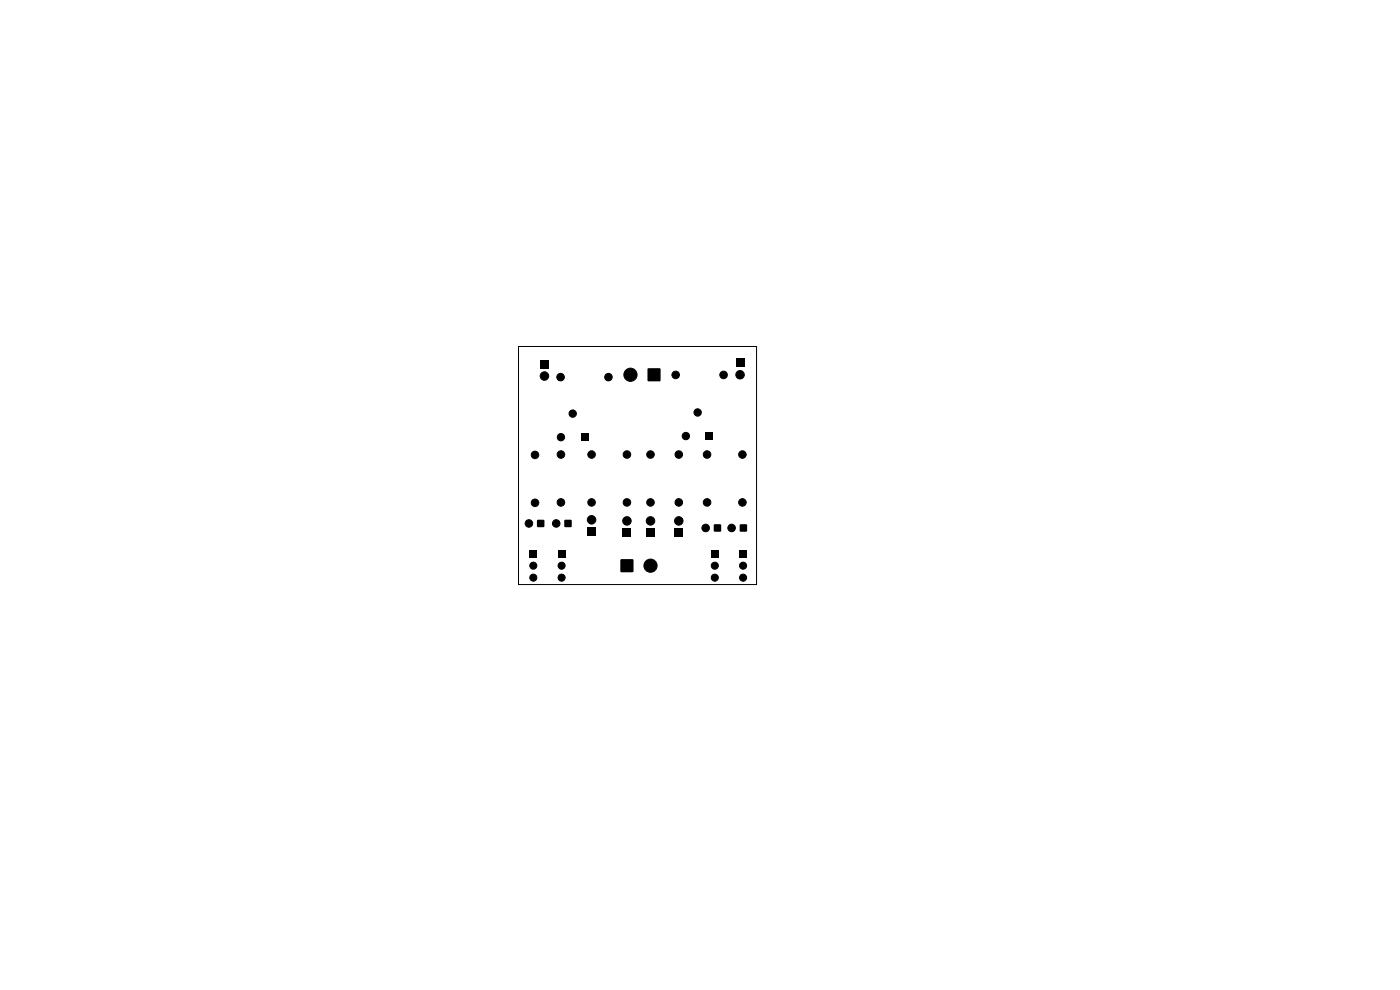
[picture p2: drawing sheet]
<svg xmlns="http://www.w3.org/2000/svg" width="297mm" height="210mm" viewBox="0 0 297 210" stroke-linecap="round" stroke-linejoin="round" font-family="sans-serif">
<g fill="#000" stroke="#000" stroke-width=".21">
<circle cx="115.5" cy="79.8" r=".9"/>
<circle cx="118.9" cy="80" r=".8"/>
<circle cx="129.1" cy="80" r=".8"/>
<circle cx="133.8" cy="79.5" r="1.4"/>
<circle cx="143.3" cy="79.5" r=".8"/>
<circle cx="153.5" cy="79.5" r=".8"/>
<circle cx="157" cy="79.5" r=".9"/>
<circle cx="113.5" cy="96.5" r=".8"/>
<circle cx="119" cy="96.4" r=".8"/>
<circle cx="119" cy="92.7" r=".78"/>
<circle cx="121.5" cy="87.7" r=".78"/>
<circle cx="125.5" cy="96.4" r=".8"/>
<circle cx="133" cy="96.4" r=".8"/>
<circle cx="138" cy="96.4" r=".8"/>
<circle cx="144" cy="96.4" r=".8"/>
<circle cx="145.5" cy="92.5" r=".78"/>
<circle cx="148" cy="87.5" r=".78"/>
<circle cx="150" cy="96.4" r=".8"/>
<circle cx="157.5" cy="96.4" r=".8"/>
<circle cx="112.2" cy="111" r=".8"/>
<circle cx="113.1" cy="120" r=".75"/>
<circle cx="113.5" cy="106.7" r=".8"/>
<circle cx="118" cy="111" r=".8"/>
<circle cx="119" cy="106.6" r=".8"/>
<circle cx="119.1" cy="120" r=".75"/>
<circle cx="125.5" cy="110.3" r=".9"/>
<circle cx="125.5" cy="106.6" r=".8"/>
<circle cx="133" cy="106.6" r=".8"/>
<circle cx="133" cy="110.5" r=".9"/>
<circle cx="138" cy="106.6" r=".8"/>
<circle cx="138" cy="120" r="1.4"/>
<circle cx="138" cy="110.5" r=".9"/>
<circle cx="144" cy="110.5" r=".9"/>
<circle cx="144" cy="106.6" r=".8"/>
<circle cx="149.7" cy="112" r=".8"/>
<circle cx="150" cy="106.6" r=".8"/>
<circle cx="151.6" cy="120" r=".75"/>
<circle cx="155.2" cy="112" r=".8"/>
<circle cx="157.5" cy="106.6" r=".8"/>
<circle cx="157.6" cy="120" r=".75"/>
<circle cx="113.1" cy="122.5" r=".75"/>
<circle cx="119.1" cy="122.5" r=".75"/>
<circle cx="151.6" cy="122.5" r=".75"/>
<circle cx="157.6" cy="122.5" r=".75"/>
</g>
<g fill="#000">
<path d="M114.6 76.3h1.8v1.8h-1.8zM156.1 76.1h1.8v1.8h-1.8zM123.2 92h1.6v1.5h-1.6zM137.4 78.2h2.7v2.6h-2.7zM149.7 91.7h1.6v1.6h-1.6zM112.4 116.7h1.5v1.5h-1.5zM114 110.3h1.4v1.5h-1.4zM118.4 116.7h1.5v1.5h-1.5zM119.8 110.3h1.4v1.5h-1.4zM124.6 111.9h1.8v1.8h-1.8zM131.7 118.7h2.6v2.6h-2.6zM132.1 112.1h1.8v1.8h-1.8z"/>
<path d="M137.1 112.1h1.8v1.8h-1.8zM143.1 112.1h1.8v1.8h-1.8zM150.9 116.7h1.5v1.5h-1.5zM151.5 111.3h1.4v1.4h-1.4zM156.9 116.7h1.5v1.5h-1.5zM157 111.3h1.4v1.4h-1.4z"/>
</g>
<path d="M110 73.5h50.5v50.5h-50.5z" fill="none" stroke="#000" stroke-width=".21"/>
</svg>
